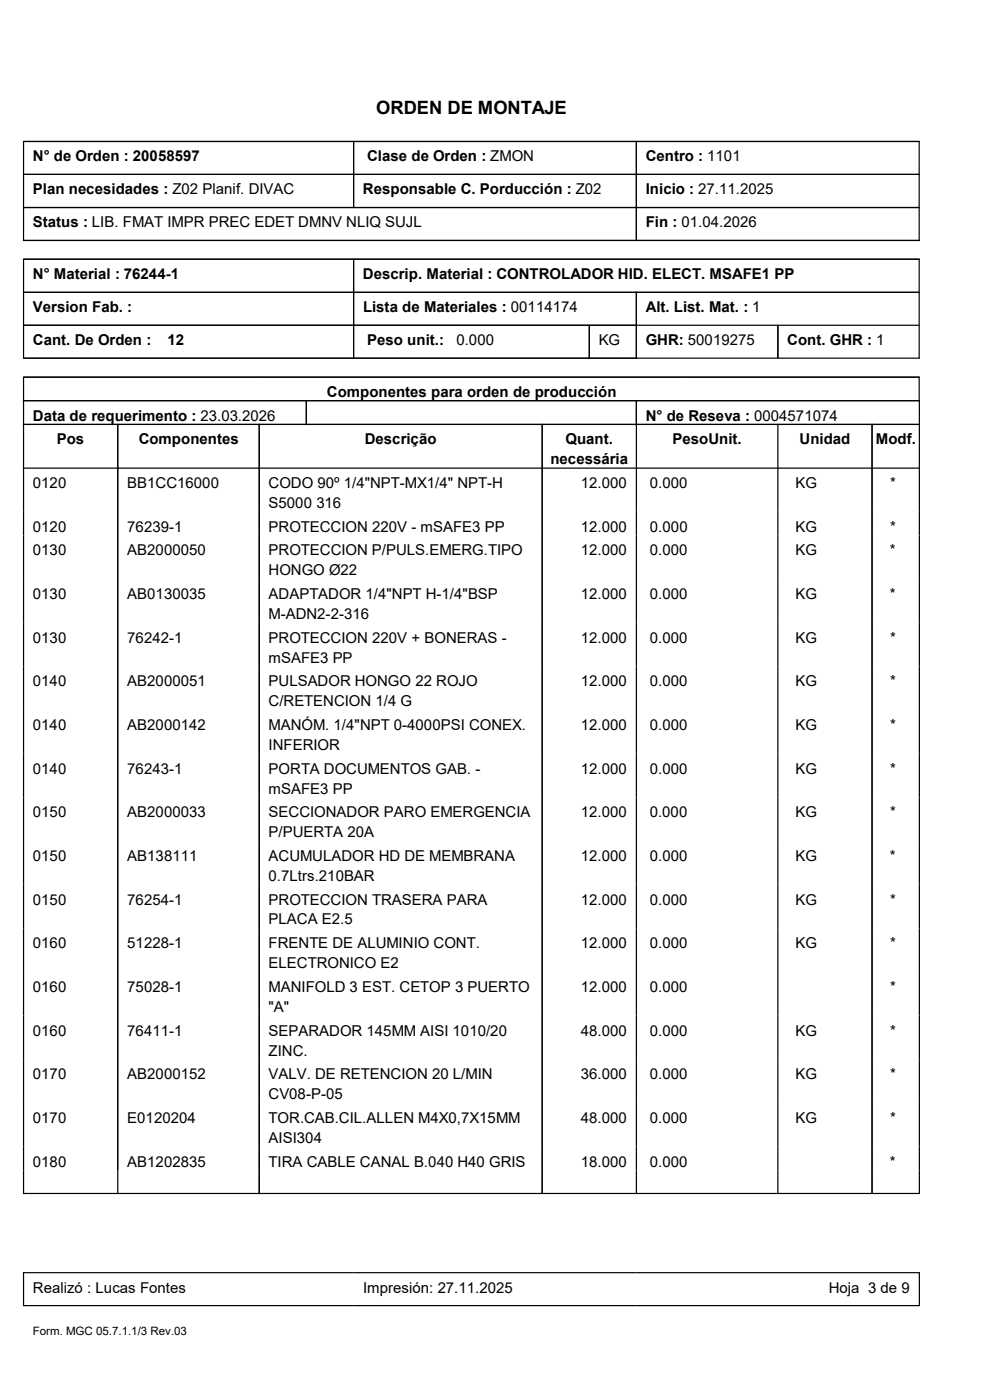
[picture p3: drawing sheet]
<svg xmlns="http://www.w3.org/2000/svg" width="210mm" height="297mm" viewBox="0 0 210 297" stroke-linecap="round" stroke-linejoin="round" font-family="sans-serif">
<defs><g id="words">
<text font-size="3.9" x="79.8" y="24.3">ORDEN DE MONTAJE</text>
<g font-size="3.2">
<text x="7" y="34.2">N° de Orden : 20058597</text>
<text x="77.9" y="34.2">Clase de Orden : ZMON</text>
<text x="137" y="34.2">Centro : 1101</text>
<text x="7" y="41.2">Plan necesidades : Z02 Planif. DIVAC</text>
<text x="77" y="41.2">Responsable C. Porducción : Z02</text>
<text x="137" y="41.2">Inicio : 27.11.2025</text>
<text x="7" y="48.3">Status : LIB. FMAT IMPR PREC EDET DMNV NLIQ SUJL</text>
<text x="137" y="48.3">Fin : 01.04.2026</text>
<text x="7" y="59.2">N° Material : 76244-1</text>
<text x="77" y="59.2">Descrip. Material : CONTROLADOR HID. ELECT. MSAFE1 PP</text>
<text x="7" y="66.3">Version Fab. :</text>
<text x="77" y="66.3">Lista de Materiales : 00114174</text>
<text x="137" y="66.3">Alt. List. Mat. : 1</text>
<text x="7" y="73.2">Cant. De Orden :</text>
<text x="35.6" y="73.2">12</text>
<text x="77.9" y="73.2">Peso unit.:</text>
<text x="96.8" y="73.2">0.000</text>
<text x="127" y="73.2">KG</text>
<text x="137" y="73.2">GHR: 50019275</text>
<text x="167" y="73.2">Cont. GHR : 1</text>
<text x="7" y="89.2">Data de requerimento : 23.03.2026</text>
<text x="69.3" y="84.2">Componentes para orden de producción</text>
<text x="137" y="89.2">N° de Reseva : 0004571074</text>
<text x="12.1" y="94.3">Pos</text>
<text x="29.4" y="94.3">Componentes</text>
<text x="77.4" y="94.3">Descrição</text>
<text x="120" y="94.3">Quant.</text>
<text x="142.7" y="94.3">PesoUnit.</text>
<text x="169.6" y="94.3">Unidad</text>
<text x="185.8" y="94.3">Modf.</text>
<text x="116.8" y="98.5">necessária</text>
<text x="7" y="103.5">0120</text>
<text x="27" y="103.5">BB1CC16000</text>
<text x="57" y="103.5">CODO 90º 1/4&quot;NPT-MX1/4&quot; NPT-H</text>
<text x="57" y="107.8">S5000 316</text>
<text x="123.2" y="103.5">12.000</text>
<text x="137.9" y="103.5">0.000</text>
<text x="168.7" y="103.5">KG</text>
<text x="188.8" y="103.5">*</text>
<text x="7" y="112.8">0120</text>
<text x="27" y="112.8">76239-1</text>
<text x="57" y="112.8">PROTECCION 220V - mSAFE3 PP</text>
<text x="123.2" y="112.8">12.000</text>
<text x="137.9" y="112.8">0.000</text>
<text x="168.8" y="112.8">KG</text>
<text x="188.8" y="112.8">*</text>
<text x="7" y="117.8">0130</text>
<text x="27" y="117.8">AB2000050</text>
<text x="57" y="117.8">PROTECCION P/PULS.EMERG.TIPO</text>
<text x="123.2" y="117.8">12.000</text>
<text x="137.9" y="117.8">0.000</text>
<text x="168.8" y="117.8">KG</text>
<text x="188.8" y="117.8">*</text>
<text x="57" y="122">HONGO Ø22</text>
<text x="7" y="127.1">0130</text>
<text x="27" y="127.1">AB0130035</text>
<text x="57" y="127.1">ADAPTADOR 1/4&quot;NPT H-1/4&quot;BSP</text>
<text x="57" y="131.3">M-ADN2-2-316</text>
<text x="123.2" y="127.1">12.000</text>
<text x="137.9" y="127.1">0.000</text>
<text x="168.8" y="127.1">KG</text>
<text x="188.8" y="127.1">*</text>
<text x="7" y="136.4">0130</text>
<text x="27" y="136.4">76242-1</text>
<text x="57" y="136.4">PROTECCION 220V + BONERAS -</text>
<text x="123.2" y="136.4">12.000</text>
<text x="137.9" y="136.4">0.000</text>
<text x="168.8" y="136.4">KG</text>
<text x="188.8" y="136.4">*</text>
<text x="57" y="140.6">mSAFE3 PP</text>
<text x="7" y="145.6">0140</text>
<text x="27" y="145.6">AB2000051</text>
<text x="57" y="145.6">PULSADOR HONGO 22 ROJO</text>
<text x="57" y="149.9">C/RETENCION 1/4 G</text>
<text x="123.2" y="145.6">12.000</text>
<text x="137.9" y="145.6">0.000</text>
<text x="168.7" y="145.6">KG</text>
<text x="188.8" y="145.6">*</text>
<text x="7" y="154.9">0140</text>
<text x="27" y="154.9">AB2000142</text>
<text x="57" y="154.9">MANÓM. 1/4&quot;NPT 0-4000PSI CONEX.</text>
<text x="123.2" y="154.9">12.000</text>
<text x="137.9" y="154.9">0.000</text>
<text x="168.8" y="154.9">KG</text>
<text x="188.8" y="154.9">*</text>
<text x="57" y="159.1">INFERIOR</text>
<text x="7" y="164.1">0140</text>
<text x="27" y="164.1">76243-1</text>
<text x="57" y="164.1">PORTA DOCUMENTOS GAB. -</text>
<text x="123.2" y="164.1">12.000</text>
<text x="137.9" y="164.1">0.000</text>
<text x="168.7" y="164.1">KG</text>
<text x="188.8" y="164.1">*</text>
<text x="7" y="173.4">0150</text>
<text x="27" y="173.4">AB2000033</text>
<text x="57" y="173.4">SECCIONADOR PARO EMERGENCIA</text>
<text x="57" y="168.4">mSAFE3 PP</text>
<text x="123.2" y="173.4">12.000</text>
<text x="137.9" y="173.4">0.000</text>
<text x="168.8" y="173.4">KG</text>
<text x="188.8" y="173.4">*</text>
<text x="57" y="177.6">P/PUERTA 20A</text>
<text x="7" y="182.7">0150</text>
<text x="27" y="182.7">AB138111</text>
<text x="57" y="182.7">ACUMULADOR HD DE MEMBRANA</text>
<text x="123.2" y="182.7">12.000</text>
<text x="137.9" y="182.7">0.000</text>
<text x="168.8" y="182.7">KG</text>
<text x="188.8" y="182.7">*</text>
<text x="7" y="191.9">0150</text>
<text x="27" y="191.9">76254-1</text>
<text x="57" y="191.9">PROTECCION TRASERA PARA</text>
<text x="57" y="186.9">0.7Ltrs.210BAR</text>
<text x="123.2" y="191.9">12.000</text>
<text x="137.9" y="191.9">0.000</text>
<text x="168.7" y="191.9">KG</text>
<text x="188.8" y="191.9">*</text>
<text x="57" y="196.1">PLACA E2.5</text>
<text x="7" y="201.2">0160</text>
<text x="27" y="201.2">51228-1</text>
<text x="57" y="201.2">FRENTE DE ALUMINIO CONT.</text>
<text x="123.2" y="201.2">12.000</text>
<text x="137.9" y="201.2">0.000</text>
<text x="168.8" y="201.2">KG</text>
<text x="188.8" y="201.2">*</text>
<text x="57" y="205.4">ELECTRONICO E2</text>
<text x="7" y="210.4">0160</text>
<text x="27" y="210.4">75028-1</text>
<text x="57" y="210.4">MANIFOLD 3 EST. CETOP 3 PUERTO</text>
<text x="57" y="214.7">&quot;A&quot;</text>
<text x="123.2" y="210.4">12.000</text>
<text x="137.9" y="210.4">0.000</text>
<text x="188.8" y="210.4">*</text>
<text x="7" y="219.7">0160</text>
<text x="27" y="219.7">76411-1</text>
<text x="57" y="219.7">SEPARADOR 145MM AISI 1010/20</text>
<text x="123.2" y="219.7">48.000</text>
<text x="137.9" y="219.7">0.000</text>
<text x="168.8" y="219.7">KG</text>
<text x="188.8" y="219.7">*</text>
<text x="57" y="223.9">ZINC.</text>
<text x="7" y="228.9">0170</text>
<text x="27" y="228.9">AB2000152</text>
<text x="57" y="228.9">VALV. DE RETENCION 20 L/MIN</text>
<text x="57" y="233.2">CV08-P-05</text>
<text x="123.2" y="228.9">36.000</text>
<text x="137.9" y="228.9">0.000</text>
<text x="168.7" y="228.9">KG</text>
<text x="188.8" y="228.9">*</text>
<text x="7" y="238.2">0170</text>
<text x="27" y="238.2">E0120204</text>
<text x="57" y="238.2">TOR.CAB.CIL.ALLEN M4X0,7X15MM</text>
<text x="123.2" y="238.2">48.000</text>
<text x="137.9" y="238.2">0.000</text>
<text x="168.7" y="238.2">KG</text>
<text x="188.8" y="238.2">*</text>
<text x="57" y="242.4">AISI304</text>
<text x="7" y="247.5">0180</text>
<text x="27" y="247.5">AB1202835</text>
<text x="57" y="247.5">TIRA CABLE CANAL B.040 H40 GRIS</text>
<text x="123.2" y="247.5">18.000</text>
<text x="137.9" y="247.5">0.000</text>
<text x="188.8" y="247.5">*</text>
<text x="7" y="274.2">Realizó : Lucas Fontes</text>
<text x="77" y="274.2">Impresión: 27.11.2025</text>
<text x="175.8" y="274.2">Hoja 3 de 9</text>
</g>
<text font-size="2.5" x="7" y="283.2">Form. MGC 05.7.1.1/3 Rev.03</text>
</g></defs>
<g fill="none" stroke="#000" stroke-width=".25">
<path d="M4.9 30h190.3M5 37h190M5 30v21M75 30v14M135 30v21M195 30v21M4.9 51h190.3M4.9 55h190.3M5 44h190M5 55v21M75 55v21M195 55v21"/>
<path d="M4.9 76h190.3M5 62h190M5 69h190M125 69v7M135 62v14M165 69v7M4.9 80h190.3M4.9 85h190.3M4.9 90h190.3M4.9 99.3h190.3M5 80v173.2M25 90v163.2"/>
<path d="M55 90v163.2M65 85v5M115 90v163.2M135 85v168.2M165 90v163.2M185 90v163.2M195 80v173.2M4.9 253.2h190.3M4.9 270h190.3M4.9 277h190.3M5 270v7M195 270v7"/>
</g>
<use href="#words"/>
</svg>
